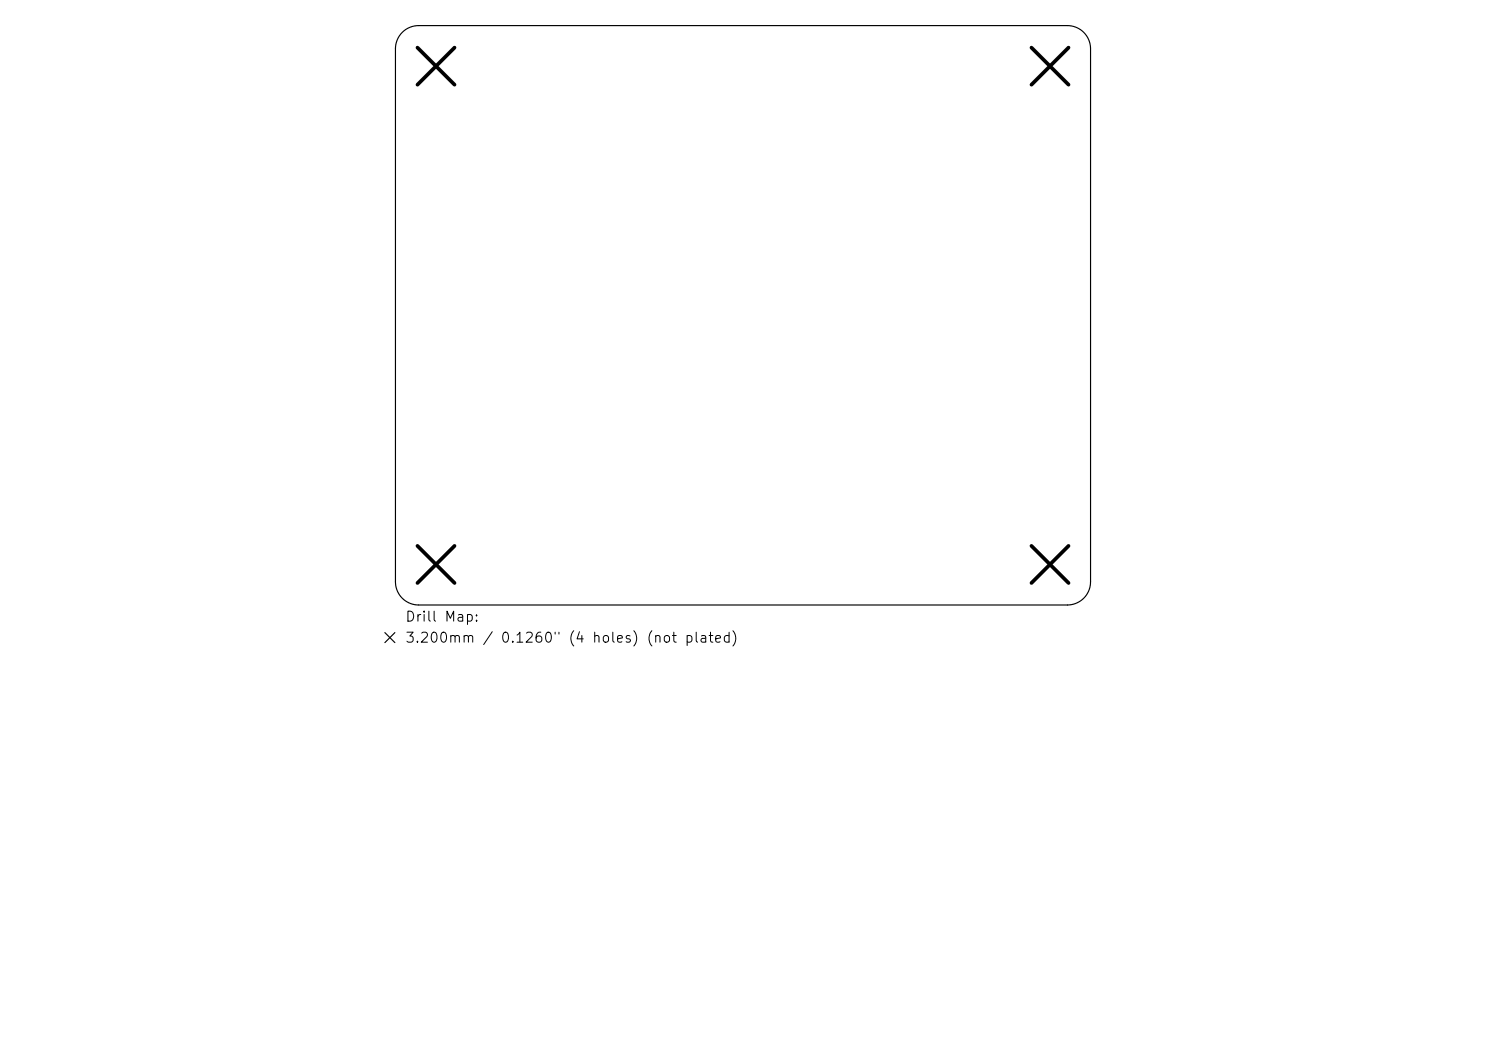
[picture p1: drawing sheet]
<svg xmlns="http://www.w3.org/2000/svg" width="297mm" height="210mm" viewBox="0 0 297 210" stroke-linecap="round" stroke-linejoin="round" font-family="sans-serif">
<defs><g id="words">
<g font-size="2">
<text x="80.9" y="124.7">Drill Map:</text>
<text x="80.9" y="128.9">3.200mm / 0.1260&quot; (4 holes) (not plated)</text>
</g>
</g></defs>
<path d="M80.4 6.5a4.6 4.6 0 0 1 3.3-1.4h129.6a4.6 4.6 0 0 1 4.7 4.6v106.6a4.6 4.6 0 0 1-4.7 4.6h-129.6a4.6 4.6 0 0 1-4.7-4.6v-106.6a4.6 4.6 0 0 1 1.4-3.2zM76.9 126.4l2 2M78.9 126.4l-2 2" fill="none" stroke="#000" stroke-width=".23"/>
<path d="M83.4 9.5l7.4 7.4M90.8 9.5l-7.4 7.4M206.2 9.5l7.4 7.4M213.6 9.5l-7.4 7.4M83.4 109.1l7.4 7.4M90.8 109.1l-7.4 7.4M206.2 109.1l7.4 7.4M213.6 109.1l-7.4 7.4" fill="none" stroke="#000" stroke-width=".74"/>
<use href="#words"/>
</svg>
